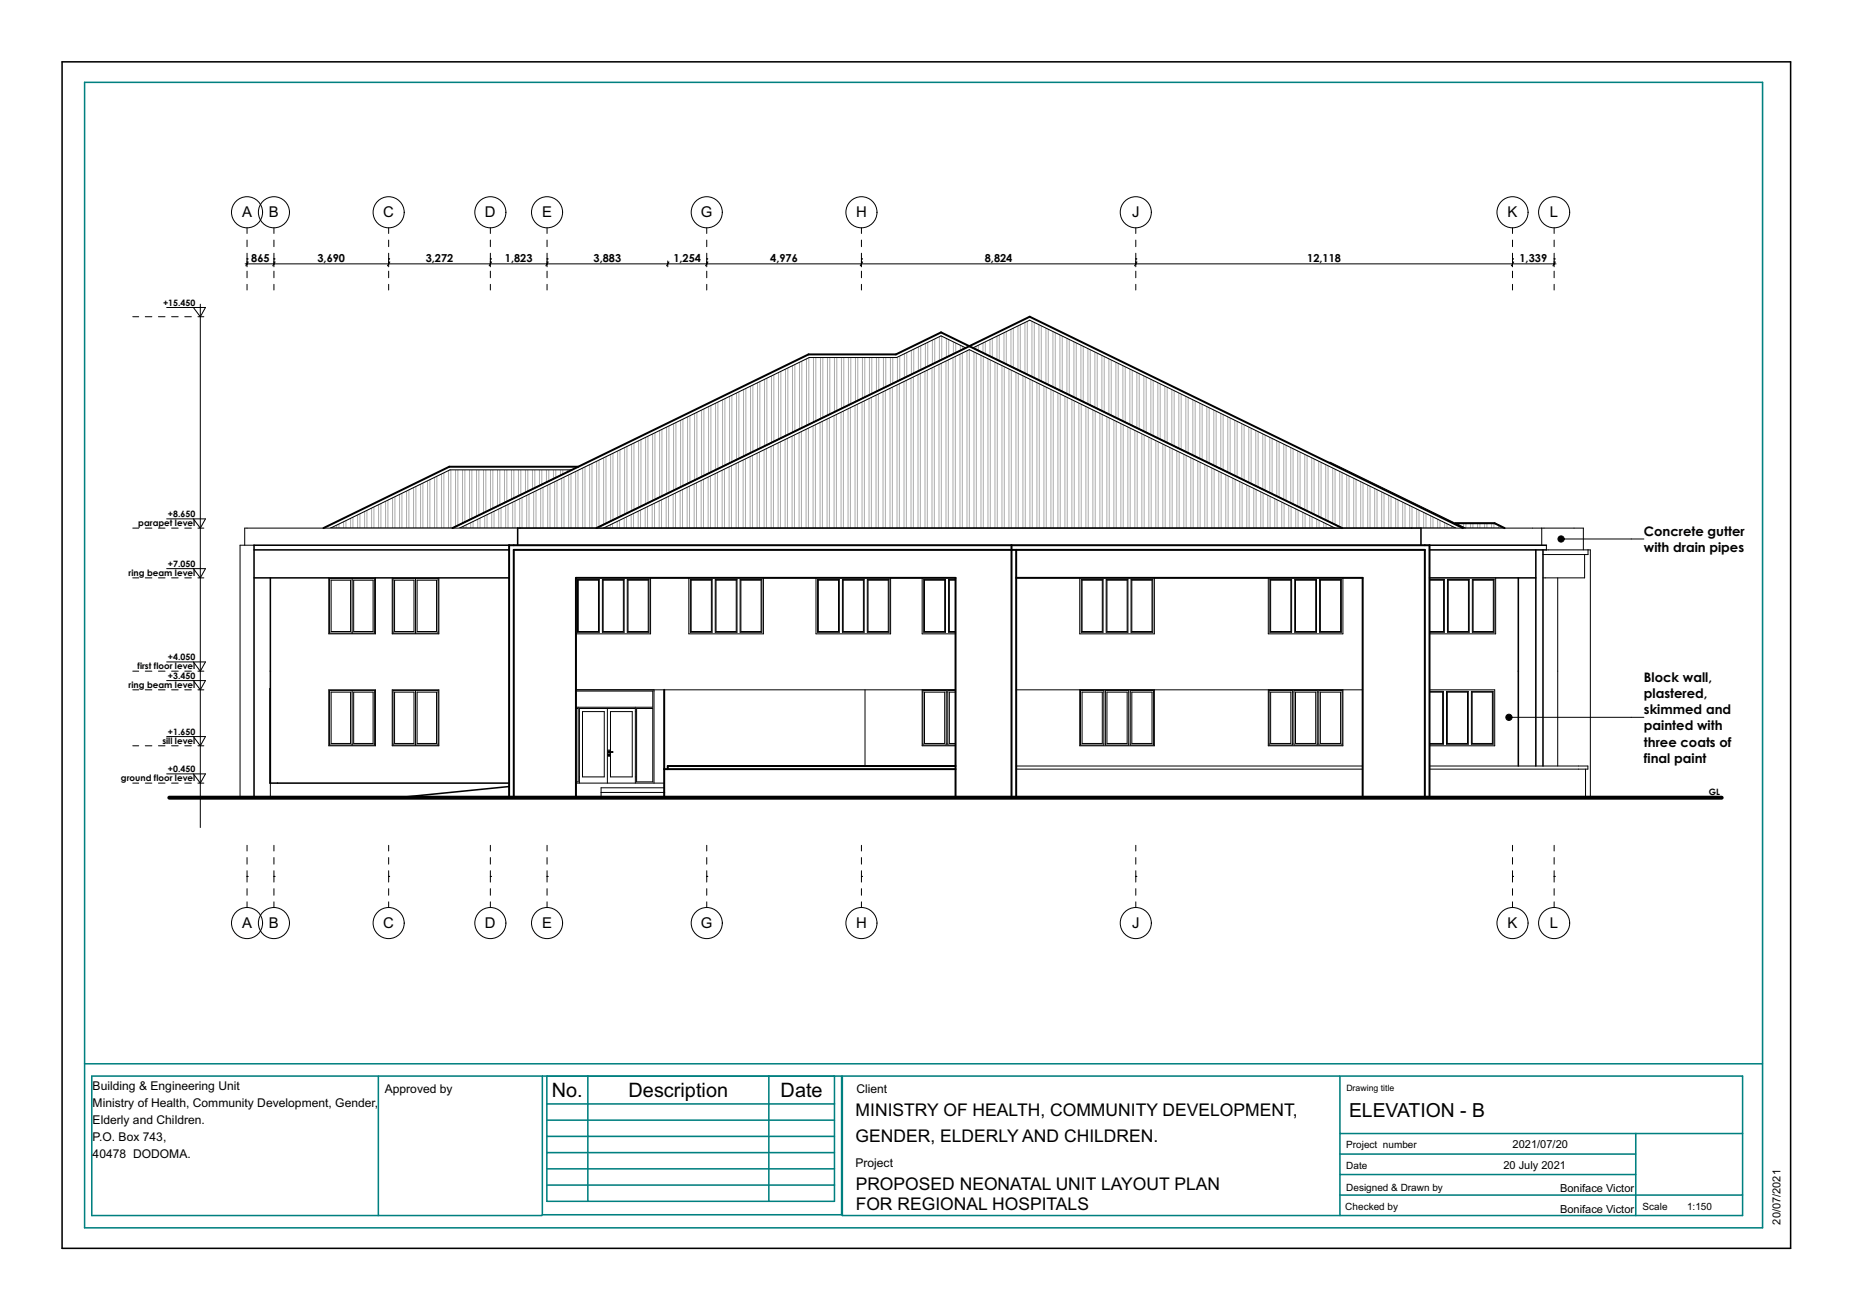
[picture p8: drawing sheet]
<svg xmlns="http://www.w3.org/2000/svg" width="420mm" height="297mm" viewBox="0 0 420 297" stroke-linecap="round" stroke-linejoin="round" font-family="sans-serif">
<defs><g id="words">
<g font-size="4.5">
<text x="125.2" y="248.7">No.</text>
<text x="142.5" y="248.7">Description</text>
<text x="177" y="248.7">Date</text>
</g>
<text font-size="4.4" x="305.9" y="253.2">ELEVATION - B</text>
<g font-size="4">
<text x="194" y="253.1">MINISTRY OF HEALTH, COMMUNITY DEVELOPMENT,</text>
<text x="194" y="258.9">GENDER, ELDERLY AND CHILDREN.</text>
<text x="194.1" y="269.8">PROPOSED NEONATAL UNIT LAYOUT PLAN</text>
<text x="194.1" y="274.3">FOR REGIONAL HOSPITALS</text>
</g>
<g font-size="3.4">
<text x="54.9" y="49.2">A</text>
<text x="61" y="49.2">B</text>
<text x="86.9" y="49.2">C</text>
<text x="110" y="49.2">D</text>
<text x="122.9" y="49.2">E</text>
<text x="159" y="49.2">G</text>
<text x="194.1" y="49.2">H</text>
<text x="256.7" y="49.2">J</text>
<text x="341.9" y="49.2">K</text>
<text x="351.5" y="49.2">L</text>
<text x="54.9" y="210.4">A</text>
<text x="61" y="210.4">B</text>
<text x="86.9" y="210.4">C</text>
<text x="110" y="210.4">D</text>
<text x="122.9" y="210.4">E</text>
<text x="159" y="210.4">G</text>
<text x="194.1" y="210.4">H</text>
<text x="256.7" y="210.4">J</text>
<text x="341.9" y="210.4">K</text>
<text x="351.5" y="210.4">L</text>
</g>
<g font-size="3">
<text x="372.8" y="121.5">Concrete gutter</text>
<text x="372.8" y="125.2">with drain pipes</text>
<text x="372.8" y="154.6">Block wall,</text>
<text x="372.8" y="158.3">plastered,</text>
<text x="372.8" y="161.9">skimmed and</text>
<text x="372.8" y="165.6">painted with</text>
<text x="372.8" y="169.3">three coats of</text>
<text x="372.8" y="173">final paint</text>
</g>
<g font-size="2.7">
<text x="21" y="247.2">Building &amp; Engineering Unit</text>
<text x="21" y="251">Ministry of Health, Community Development, Gender,</text>
<text x="87.3" y="247.9">Approved by</text>
<text x="194.2" y="247.8">Client</text>
<text x="21" y="254.8">Elderly and Children.</text>
<text x="21" y="258.6">P.O. Box 743,</text>
<text x="21" y="262.4">40478 DODOMA.</text>
<text x="194" y="264.6">Project</text>
</g>
<g font-size="2.5">
<text x="57" y="59.5">865</text>
<text x="72" y="59.5">3,690</text>
<text x="96.5" y="59.5">3,272</text>
<text x="114.5" y="59.5">1,823</text>
<text x="134.6" y="59.5">3,883</text>
<text x="152.7" y="59.5">1,254</text>
<text x="174.7" y="59.5">4,976</text>
<text x="223.3" y="59.5">8,824</text>
<text x="296.5" y="59.5">12,118</text>
<text x="344.6" y="59.5">1,339</text>
<text x="343" y="260.2">2021/07/20</text>
<text x="340.9" y="265.1">20 July 2021</text>
<text x="353.8" y="270.3">Boniface Victor</text>
<text x="353.8" y="275">Boniface Victor</text>
<text x="403.8" y="277.6" transform="rotate(-90 403.8 277.6)">20/07/2021</text>
</g>
<g font-size="2.3">
<text x="305.3" y="260.3">Project number</text>
<text x="305.3" y="270">Designed &amp; Drawn by</text>
<text x="305.3" y="265.1">Date</text>
<text x="305.1" y="274.3">Checked by</text>
<text x="372.5" y="274.3">Scale</text>
<text x="382.6" y="274.3">1:150</text>
</g>
<g font-size="2">
<text x="37" y="69.3">+15.450</text>
<text x="31.4" y="119.3">parapet level</text>
<text x="38.1" y="117.2">+8.650</text>
<text x="29.2" y="130.5">ring beam level</text>
<text x="38.1" y="128.5">+7.050</text>
<text x="38.1" y="149.7">+4.050</text>
<text x="29.2" y="155.9">ring beam level</text>
<text x="31.2" y="151.7">first floor level</text>
<text x="38.1" y="153.9">+3.450</text>
<text x="38.1" y="166.6">+1.650</text>
<text x="36.8" y="168.6">sill level</text>
<text x="27.4" y="177.1">ground floor level</text>
<text x="38.1" y="175">+0.450</text>
<text x="387.5" y="180.3">GL</text>
<text x="305.3" y="247.4">Drawing title</text>
</g>
<text font-size="1.4" fill="#fff" x="13.8" y="283.3">GSPublisherVersion 0.16.100.100</text>
</g></defs>
<!-- layer: 2D Drafting - General -->
<g fill="none" stroke="#aaa" stroke-width=".23">
<path d="M330.3 118.6v.2M330.9 118.6v.4M331.9 118.6v1M332.4 118.6v1.1M333.5 118.6v1.1M334 118.6v1.1M335.1 118.6v1.1M335.6 118.6v1.1M336.7 118.6v1.1M337.2 118.6v1.1M338.3 118.6v1.1M338.8 118.6v1.1"/>
<path d="M339.8 119.1v.6M340.4 119.3v.4"/>
</g>
<path d="M330 118.6h8.9l2.3 1.1h-8.9z" fill="none" stroke="#000" stroke-width=".23"/>
<!-- layer: Shell - Roof -->
<path d="M301.2 104.8h.5l30.6 14.9h-.5z" fill-rule="evenodd" fill="#fff"/>
<!-- layer: 2D Drafting - General -->
<path d="M104.2 119.7l79.3-38.6h19.8l10.1-5 5.6 2.8-83.7 40.8z" fill-rule="evenodd" fill="#fff"/>
<g fill="none" stroke="#aaa" stroke-width=".23">
<path d="M205.6 79.9v5.5M206.7 79.4v5.5M207.2 79.2v5.4M208.3 78.7v5.4M208.8 78.4v5.5M209.9 77.9v5.4M210.4 77.6v5.5M211.5 77.1v5.5M212 76.8v5.5M213 76.3v5.5M213.6 76.2v5.3M214.6 76.7v4.3"/>
<path d="M215.2 77v3.8M216.2 77.5v2.7M216.7 77.8v2.2M217.8 78.3v1.2M218.3 78.5v.7M144.8 99.9v15.2M145.4 99.7v15.1M146.4 99.2v15.1M146.9 98.9v15.1M148 98.4v15.1M148.5 98.1v15.2M149.6 97.6v15.1"/>
<path d="M150.1 97.4v15.1M151.2 96.8v15.2M151.7 96.6v15.1M152.8 96.1v15.1M153.3 95.8v15.1M154.3 95.3v15.1M154.9 95v15.2M155.9 94.5v15.2M156.5 94.3v15.1M157.5 93.7v15.2M158 93.5v15.1M159.1 93v15.1"/>
<path d="M159.6 92.7v15.1M160.7 92.2v15.1M161.2 91.9v15.2M162.3 91.4v15.2M162.8 91.2v15.1M163.9 90.6v15.2M164.4 90.4v15.1M165.4 89.9v15.1M166 89.6v15.2M167 89.1v15.1M167.6 88.8v15.2M168.6 88.3v15.2"/>
<path d="M169.1 88.1v15.1M170.2 87.6v15.1M170.7 87.3v15.1M171.8 86.8v15.1M172.3 86.5v15.2M173.4 86v15.1M173.9 85.7v15.2M175 85.2v15.2M175.5 85v15.1M176.6 84.5v15.1M177.1 84.2v15.1M178.1 83.7v15.1"/>
<path d="M178.7 83.4v15.2M179.7 82.9v15.1M180.3 82.7v15.1M181.3 82.1v15.2M181.8 81.9v15.1M182.9 81.4v15.1M183.4 81.1v15.1M184.5 81.1v14.6M185 81.1v14.4M186.1 81.1v13.8M186.6 81.1v13.6M187.7 81.1v13.1"/>
<path d="M188.2 81.1v12.8M189.2 81.1v12.3M189.8 81.1v12M190.8 81.1v11.5M191.4 81.1v11.3M192.4 81.1v10.8M192.9 81.1v10.5M194 81.1v10M194.5 81.1v9.7M195.6 81.1v9.2M196.1 81.1v8.9M197.2 81.1v8.4"/>
<path d="M197.7 81.1v8.2M198.8 81.1v7.7M199.3 81.1v7.4M200.3 81.1v6.9M200.9 81.1v6.6M201.9 81.1v6.1M202.5 81.1v5.9M203.5 81v5.4M204 80.7v5.5M205.1 80.2v5.5M105.2 119.3v.4M105.7 119v.7"/>
<path d="M106.8 118.5v1.2M107.3 118.2v1.5M108.3 117.7v2M108.9 117.5v2.2M109.9 117v2.7M110.5 116.7v3M111.5 116.2v3.5M112 115.9v3.8M113.1 115.4v4.3M113.6 115.1v4.6M114.7 114.6v5.1M115.2 114.4v5.3"/>
<path d="M116.3 113.9v5.8M116.8 113.6v6.1M117.9 113.1v6.6M118.4 112.8v6.9M119.4 112.3v7.4M120 112.1v7.6M121 111.5v8.2M121.6 111.3v8.4M122.6 110.8v8.9M123.1 110.5v9.2M124.2 110v9.7M124.7 109.7v10"/>
<path d="M125.8 109.2v10.5M126.3 109v10.7M127.4 108.4v11.3M127.9 108.2v11.5M129 107.7v12M129.5 107.4v12.3M130.5 106.9v12.8M131.1 106.6v13.1M132.1 106.1v13.6M132.7 105.9v13.8M133.7 105.3v14.4M134.2 105.1v14.6"/>
<path d="M135.3 104.6v15.1M135.8 104.3v15.2M136.9 103.8v15.1M137.4 103.5v15.2M138.5 103v15.2M139 102.8v15.1M140.1 102.3v15.1M140.6 102v15.1M141.7 101.5v15.1M142.2 101.2v15.2M143.2 100.7v15.1M143.8 100.4v15.2"/>
</g>
<path d="M104.2 119.7l79.3-38.6h19.8l10.1-5 5.6 2.8-83.7 40.8z" fill="none" stroke="#000" stroke-width=".23"/>
<path d="M220.6 78.9l12.9-6.3 96.7 47.1h-25.8z" fill-rule="evenodd" fill="#fff"/>
<g fill="none" stroke="#aaa" stroke-width=".23">
<path d="M221.3 78.5v.7M221.9 78.3v1.2M222.9 77.8v2.2M223.4 77.5v2.8M224.5 77v3.8M225 76.7v4.3M226.1 76.2v5.3M226.6 76v5.8M227.7 75.4v6.9M228.2 75.2v7.4M229.3 74.7v8.4M229.8 74.4v9"/>
<path d="M230.9 73.9v10M231.4 73.6v10.5M232.4 73.1v11.5M233 72.9v12M234 72.8v12.6M234.6 73.1v12.6M235.6 73.6v12.6M236.1 73.9v12.5M237.2 74.4v12.6M237.7 74.6v12.6M238.8 75.2v12.5M239.3 75.4v12.6"/>
<path d="M240.4 75.9v12.6M240.9 76.2v12.6M242 76.7v12.6M242.5 77v12.5M243.5 77.5v12.6M244.1 77.7v12.6M245.1 78.3v12.5M245.7 78.5v12.6M246.7 79v12.6M247.2 79.3v12.6M248.3 79.8v12.6M248.8 80.1v12.5"/>
<path d="M249.9 80.6v12.6M250.4 80.8v12.6M251.5 81.4v12.5M252 81.6v12.6M253.1 82.1v12.6M253.6 82.4v12.6M254.6 82.9v12.6M255.2 83.2v12.5M256.2 83.7v12.5M256.8 83.9v12.6M257.8 84.4v12.6M258.3 84.7v12.6"/>
<path d="M259.4 85.2v12.6M259.9 85.5v12.6M261 86v12.6M261.5 86.3v12.5M262.6 86.8v12.5M263.1 87v12.6M264.2 87.5v12.6M264.7 87.8v12.6M265.8 88.3v12.6M266.3 88.6v12.5M267.3 89.1v12.6M267.9 89.3v12.6"/>
<path d="M268.9 89.9v12.5M269.5 90.1v12.6M270.5 90.6v12.6M271 90.9v12.6M272.1 91.4v12.6M272.6 91.7v12.5M273.7 92.2v12.6M274.2 92.4v12.6M275.3 93v12.5M275.8 93.2v12.6M276.9 93.7v12.6M277.4 94v12.6"/>
<path d="M278.4 94.5v12.6M279 94.8v12.5M280 95.3v12.6M280.6 95.5v12.6M281.6 96.1v12.5M282.1 96.3v12.6M283.2 96.8v12.6M283.7 97.1v12.6M284.8 97.6v12.6M285.3 97.9v12.5M286.4 98.4v12.5M286.9 98.6v12.6"/>
<path d="M288 99.1v12.6M288.5 99.4v12.6M289.5 99.9v12.6M290.1 100.2v12.6M291.1 100.7v12.6M291.7 101v12.5M292.7 101.5v12.5M293.2 101.7v12.6M294.3 102.2v12.6M294.8 102.5v12.6M295.9 103v12.6M296.4 103.3v12.5"/>
<path d="M297.5 103.8v12.6M298 104v12.6M299.1 104.6v12.5M299.6 104.8v12.6M300.7 105.3v12.6M301.2 105.6v12.6M302.2 106.1v12.6M302.8 106.4v12.5M303.8 106.9v12.6M304.4 107.1v12.6M305.4 107.7v12M305.9 107.9v11.8"/>
<path d="M307 108.4v11.3M307.5 108.7v11M308.6 109.2v10.5M309.1 109.5v10.2M310.2 110v9.7M310.7 110.2v9.5M311.8 110.8v8.9M312.3 111v8.7M313.3 111.5v8.2M313.9 111.8v7.9M314.9 112.3v7.4M315.5 112.6v7.1"/>
<path d="M316.5 113.1v6.6M317 113.3v6.4M318.1 113.8v5.9M318.6 114.1v5.6M319.7 114.6v5.1M320.2 114.9v4.8M321.3 115.4v4.3M321.8 115.7v4M322.9 116.2v3.5M323.4 116.4v3.3M324.4 116.9v2.8M325 117.2v2.5"/>
<path d="M326 117.7v2M326.6 118v1.7M327.6 118.5v1.2M328.1 118.7v1M329.2 119.3v.4M329.7 119.5v.2"/>
</g>
<path d="M220.6 78.9l12.9-6.3 96.7 47.1h-25.8z" fill="none" stroke="#000" stroke-width=".23"/>
<path d="M136.9 119.7l82.9-40.4 83 40.4z" fill="#fff"/>
<g fill="none" stroke="#aaa" stroke-width=".23">
<path d="M219.3 79.5v40.2M219.8 79.3v40.4M220.9 79.8v39.9M178 99.6v20.1M178.6 99.4v20.3M179.6 98.9v20.8M180.2 98.6v21.1M181.2 98.1v21.6M181.7 97.8v21.9M182.8 97.3v22.4M183.3 97.1v22.6M184.4 96.6v23.1"/>
<path d="M184.9 96.3v23.4M186 95.8v23.9M186.5 95.5v24.2M187.6 95v24.7M188.1 94.7v25M189.2 94.2v25.5M189.7 94v25.7M190.7 93.5v26.2M191.3 93.2v26.5M192.3 92.7v27M192.9 92.4v27.3M193.9 91.9v27.8"/>
<path d="M194.4 91.7v28M195.5 91.1v28.6M196 90.9v28.8M197.1 90.4v29.3M197.6 90.1v29.6M198.7 89.6v30.1M199.2 89.3v30.4M200.3 88.8v30.9M200.8 88.6v31.1M201.8 88v31.7M202.4 87.8v31.9M203.4 87.3v32.4"/>
<path d="M204 87v32.7M205 86.5v33.2M205.5 86.2v33.5M206.6 85.7v34M207.1 85.5v34.2M208.2 84.9v34.8M208.7 84.7v35M209.8 84.2v35.5M210.3 83.9v35.8M211.4 83.4v36.3M211.9 83.1v36.6M212.9 82.6v37.1"/>
<path d="M213.5 82.4v37.3M214.5 81.9v37.8M215.1 81.6v38.1M216.1 81.1v38.6M216.6 80.8v38.9M217.7 80.3v39.4M218.2 80v39.7M221.4 80v39.7M222.5 80.6v39.1M223 80.8v38.9M224.1 81.3v38.4M224.6 81.6v38.1"/>
<path d="M225.6 82.1v37.6M226.2 82.4v37.3M227.2 82.9v36.8M227.8 83.1v36.6M228.8 83.7v36M229.3 83.9v35.8M230.4 84.4v35.3M230.9 84.7v35M232 85.2v34.5M232.5 85.5v34.2M233.6 86v33.7M234.1 86.2v33.5"/>
<path d="M235.2 86.8v32.9M235.7 87v32.7M236.7 87.5v32.2M237.3 87.8v31.9M238.3 88.3v31.4M238.9 88.6v31.1M239.9 89.1v30.6M240.4 89.3v30.4M241.5 89.8v29.9M242 90.1v29.6M243.1 90.6v29.1M243.6 90.9v28.8"/>
<path d="M244.7 91.4v28.3M245.2 91.7v28M246.3 92.2v27.5M246.8 92.4v27.3M247.8 92.9v26.8M248.4 93.2v26.5M249.4 93.7v26M250 94v25.7M251 94.5v25.2M251.5 94.7v25M252.6 95.3v24.4M253.1 95.5v24.2"/>
<path d="M254.2 96v23.7M254.7 96.3v23.4M255.8 96.8v22.9M256.3 97.1v22.6M257.4 97.6v22.1M257.9 97.8v21.9M259 98.4v21.3M259.5 98.6v21.1M260.5 99.1v20.6M261.1 99.4v20.3M262.1 99.9v19.8M137.3 119.5v.2"/>
<path d="M138.4 119v.7M138.9 118.7v1M140 118.2v1.5M140.5 118v1.7M141.6 117.4v2.3M142.1 117.2v2.5M143.1 116.7v3M143.7 116.4v3.3M144.7 115.9v3.8M145.3 115.6v4.1M146.3 115.1v4.6M146.8 114.9v4.8"/>
<path d="M147.9 114.3v5.4M148.4 114.1v5.6M149.5 113.6v6.1M150 113.3v6.4M151.1 112.8v6.9M151.6 112.5v7.2M152.7 112v7.7M153.2 111.8v7.9M154.3 111.3v8.4M154.8 111v8.7M155.8 110.5v9.2M156.4 110.2v9.5"/>
<path d="M157.4 109.7v10M158 109.4v10.3M159 108.9v10.8M159.5 108.7v11M160.6 108.2v11.5M161.1 107.9v11.8M162.2 107.4v12.3M162.7 107.1v12.6M163.8 106.6v13.1M164.3 106.4v13.3M165.4 105.8v13.9M165.9 105.6v14.1"/>
<path d="M166.9 105.1v14.6M167.5 104.8v14.9M168.5 104.3v15.4M169.1 104v15.7M170.1 103.5v16.2M170.6 103.3v16.4M171.7 102.7v17M172.2 102.5v17.2M173.3 102v17.7M173.8 101.7v18M174.9 101.2v18.5M175.4 100.9v18.8"/>
<path d="M176.5 100.4v19.3M177 100.2v19.5M262.7 100.2v19.5M263.7 100.7v19M264.2 100.9v18.8M265.3 101.5v18.2M265.8 101.7v18M266.9 102.2v17.5M267.4 102.5v17.2M268.5 103v16.7M269 103.3v16.4M270.1 103.8v15.9"/>
<path d="M270.6 104v15.7M271.6 104.5v15.2M272.2 104.8v14.9M273.2 105.3v14.4M273.8 105.6v14.1M274.8 106.1v13.6M275.3 106.4v13.3M276.4 106.9v12.8M276.9 107.1v12.6M278 107.6v12.1M278.5 107.9v11.8M279.6 108.4v11.3"/>
<path d="M280.1 108.7v11M281.2 109.2v10.5M281.7 109.4v10.3M282.7 110v9.7M283.3 110.2v9.5M284.3 110.7v9M284.9 111v8.7M285.9 111.5v8.2M286.4 111.8v7.9M287.5 112.3v7.4M288 112.5v7.2M289.1 113.1v6.6"/>
<path d="M289.6 113.3v6.4M290.7 113.8v5.9M291.2 114.1v5.6M292.3 114.6v5.1M292.8 114.9v4.8M293.9 115.4v4.3M294.4 115.6v4.1M295.4 116.2v3.5M296 116.4v3.3M297 116.9v2.8M297.6 117.2v2.5M298.6 117.7v2"/>
<path d="M299.1 118v1.7M300.2 118.5v1.2M300.7 118.7v1M301.8 119.2v.5M302.3 119.5v.2"/>
</g>
<path d="M136.9 119.7l82.9-40.4 83 40.4z" fill="none" stroke="#000" stroke-width=".23"/>
<path d="M75 119.7l27-13.2h27.7l-27.1 13.2z" fill-rule="evenodd" fill="#fff"/>
<g fill="none" stroke="#aaa" stroke-width=".23">
<path d="M75.3 119.6v.1M76.3 119.1v.6M76.9 118.8v.9M77.9 118.3v1.4M78.5 118v1.7M79.5 117.5v2.2M80 117.3v2.4M81.1 116.7v3M81.6 116.5v3.2M82.7 116v3.7M83.2 115.7v4M84.3 115.2v4.5"/>
<path d="M84.8 114.9v4.8M85.9 114.4v5.3M86.4 114.2v5.5M87.4 113.6v6.1M88 113.4v6.3M89 112.9v6.8M89.6 112.6v7.1M90.6 112.1v7.6M91.1 111.8v7.9M92.2 111.3v8.4M92.7 111.1v8.6M93.8 110.6v9.1"/>
<path d="M94.3 110.3v9.4M95.4 109.8v9.9M95.9 109.5v10.2M97 109v10.7M97.5 108.7v11M98.5 108.2v11.5M99.1 108v11.7M100.1 107.5v12.2M100.7 107.2v12.5M101.7 106.7v13M102.2 106.5v13.2M103.3 106.5v12.9"/>
<path d="M103.8 106.5v12.6M104.9 106.5v12.1M105.4 106.5v11.9M106.5 106.5v11.3M107 106.5v11.1M108.1 106.5v10.6M108.6 106.5v10.3M109.7 106.5v9.8M110.2 106.5v9.5M111.2 106.5v9M111.8 106.5v8.8M112.8 106.5v8.3"/>
<path d="M113.4 106.5v8M114.4 106.5v7.5M114.9 106.5v7.2M116 106.5v6.7M116.5 106.5v6.4M117.6 106.5v5.9M118.1 106.5v5.7M119.2 106.5v5.2M119.7 106.5v4.9M120.8 106.5v4.4M121.3 106.5v4.1M122.3 106.5v3.6"/>
<path d="M122.9 106.5v3.4M123.9 106.5v2.8M124.5 106.5v2.6M125.5 106.5v2.1M126 106.5v1.8M127.1 106.5v1.3M127.6 106.5v1M128.7 106.5v.5M129.2 106.5v.3"/>
</g>
<path d="M75 119.7l27-13.2h27.7l-27.1 13.2z" fill="none" stroke="#000" stroke-width=".23"/>
<!-- layer: Structural - Bearing -->
<g fill="#fff">
<path d="M91.5 180.7l24-2.4v2.4z"/>
<path d="M357 119.7h2.1v5h-2.1z" fill-rule="evenodd"/>
<path d="M61.3 152.2h1.6v25.3h-1.6z" fill-rule="evenodd"/>
<path d="M342.2 152.2h1.6v21.5h-1.6z" fill-rule="evenodd"/>
<path d="M343.8 152.2h.5v21.5h-.5z" fill-rule="evenodd"/>
<path d="M351.6 152.2h1.7v21.5h-1.7z" fill-rule="evenodd"/>
<path d="M209.1 156.7h.2v12h-.2z" fill-rule="evenodd"/>
<path d="M214.6 156.7h.3v12h-.3z" fill-rule="evenodd"/>
<path d="M209.1 168.7h.2v.2h5.3v-.2h.3v.2h1.8v.2h-7.6z" fill-rule="evenodd"/>
<path d="M209.1 156.4h7.6v.2h-1.8v.1h-.3v-.1h-5.3v.1h-.2z" fill-rule="evenodd"/>
<path d="M209.3 156.9h.4v11.7h-.4z" fill-rule="evenodd"/>
<path d="M214.2 156.9h.4v11.7h-.4z" fill-rule="evenodd"/>
<path d="M209.3 168.6h5.3v.3h-5.3z" fill-rule="evenodd"/>
<path d="M209.3 156.6h5.3v.3h-5.3z" fill-rule="evenodd"/>
<path d="M209.7 156.9h4.5v11.7h-4.5z" fill-rule="evenodd"/>
<path d="M214.9 156.9h.4v11.7h-.4z" fill-rule="evenodd"/>
<path d="M214.9 168.6h1.8v.3h-1.8z" fill-rule="evenodd"/>
<path d="M214.9 156.6h1.8v.3h-1.8z" fill-rule="evenodd"/>
<path d="M215.3 156.9h1.4v11.7h-1.4z" fill-rule="evenodd"/>
<path d="M287.6 156.7h.2v12h-.2z" fill-rule="evenodd"/>
<path d="M304.4 156.7h.1v12h-.1z" fill-rule="evenodd"/>
<path d="M298.7 156.7h.4v12h-.4z" fill-rule="evenodd"/>
<path d="M293.1 156.7h.3v12h-.3z" fill-rule="evenodd"/>
<path d="M287.6 168.7h.2v.2h5.3v-.2h.3v.2h5.3v-.2h.4v.2h5.3v-.2h.1v.4h-16.9z" fill-rule="evenodd"/>
<path d="M287.6 156.4h16.9v.3h-.1v-.1h-5.3v.1h-.4v-.1h-5.3v.1h-.3v-.1h-5.3v.1h-.2z" fill-rule="evenodd"/>
<path d="M287.8 156.9h.4v11.7h-.4z" fill-rule="evenodd"/>
<path d="M292.7 156.9h.4v11.7h-.4z" fill-rule="evenodd"/>
<path d="M287.8 168.6h5.3v.3h-5.3z" fill-rule="evenodd"/>
<path d="M287.8 156.6h5.3v.3h-5.3z" fill-rule="evenodd"/>
<path d="M288.2 156.9h4.5v11.7h-4.5z" fill-rule="evenodd"/>
<path d="M293.4 156.9h.4v11.7h-.4z" fill-rule="evenodd"/>
<path d="M298.4 156.9h.3v11.7h-.3z" fill-rule="evenodd"/>
<path d="M293.4 168.6h5.3v.3h-5.3z" fill-rule="evenodd"/>
<path d="M293.4 156.6h5.3v.3h-5.3z" fill-rule="evenodd"/>
<path d="M293.8 156.9h4.6v11.7h-4.6z" fill-rule="evenodd"/>
<path d="M299.1 156.9h.3v11.7h-.3z" fill-rule="evenodd"/>
<path d="M304 156.9h.4v11.7h-.4z" fill-rule="evenodd"/>
<path d="M299.1 168.6h5.3v.3h-5.3z" fill-rule="evenodd"/>
<path d="M299.1 156.6h5.3v.3h-5.3z" fill-rule="evenodd"/>
<path d="M299.4 156.9h4.6v11.7h-4.6z" fill-rule="evenodd"/>
<path d="M261.6 156.7h.2v12h-.2z" fill-rule="evenodd"/>
<path d="M244.9 156.7h.1v12h-.1z" fill-rule="evenodd"/>
<path d="M250.3 156.7h.4v12h-.4z" fill-rule="evenodd"/>
<path d="M256 156.7h.3v12h-.3z" fill-rule="evenodd"/>
<path d="M244.9 168.7h.1v.2h5.3v-.2h.4v.2h5.3v-.2h.3v.2h5.3v-.2h.2v.4h-16.9z" fill-rule="evenodd"/>
<path d="M244.9 156.4h16.9v.3h-.2v-.1h-5.3v.1h-.3v-.1h-5.3v.1h-.4v-.1h-5.3v.1h-.1z" fill-rule="evenodd"/>
<path d="M261.3 156.9h.3v11.7h-.3z" fill-rule="evenodd"/>
<path d="M256.3 156.9h.4v11.7h-.4z" fill-rule="evenodd"/>
<path d="M256.3 168.6h5.3v.3h-5.3z" fill-rule="evenodd"/>
<path d="M256.3 156.6h5.3v.3h-5.3z" fill-rule="evenodd"/>
<path d="M256.7 156.9h4.6v11.7h-4.6z" fill-rule="evenodd"/>
<path d="M255.6 156.9h.4v11.7h-.4z" fill-rule="evenodd"/>
<path d="M250.7 156.9h.3v11.7h-.3z" fill-rule="evenodd"/>
<path d="M250.7 168.6h5.3v.3h-5.3z" fill-rule="evenodd"/>
<path d="M250.7 156.6h5.3v.3h-5.3z" fill-rule="evenodd"/>
<path d="M251 156.9h4.6v11.7h-4.6z" fill-rule="evenodd"/>
<path d="M250 156.9h.3v11.7h-.3z" fill-rule="evenodd"/>
<path d="M245 156.9h.4v11.7h-.4z" fill-rule="evenodd"/>
<path d="M245 168.6h5.3v.3h-5.3z" fill-rule="evenodd"/>
<path d="M245 156.6h5.3v.3h-5.3z" fill-rule="evenodd"/>
<path d="M245.4 156.9h4.6v11.7h-4.6z" fill-rule="evenodd"/>
<path d="M324.2 152.2h18v21.5h-18v-4.6h14.8v-12.7h-14.8z" fill-rule="evenodd"/>
<path d="M196.2 156.4h20.5h-7.6v12.7h7.6v4.6h-20.5z" fill-rule="evenodd"/>
<path d="M230.4 156.4h78.6v17.3h-78.6zM244.9 156.4v12.7h16.9v-12.7zM287.6 156.4v12.7h16.9v-12.7z" fill-rule="evenodd"/>
<path d="M99.3 156.7h.2v12h-.2z" fill-rule="evenodd"/>
<path d="M88.9 156.7h.2v12h-.2z" fill-rule="evenodd"/>
<path d="M88.9 168.7h.2v.2h10.2v-.2h.2v.4h-10.6z" fill-rule="evenodd"/>
<path d="M88.9 156.4h10.6v.3h-.2v-.1h-10.2v.1h-.2z" fill-rule="evenodd"/>
<path d="M99 156.9h.3v11.7h-.3z" fill-rule="evenodd"/>
<path d="M94.2 156.9h.4v11.7h-.4z" fill-rule="evenodd"/>
<path d="M94.2 168.6h5.1v.3h-5.1z" fill-rule="evenodd"/>
<path d="M94.2 156.6h5.1v.3h-5.1z" fill-rule="evenodd"/>
<path d="M94.6 156.9h4.4v11.7h-4.4z" fill-rule="evenodd"/>
<path d="M93.9 156.9h.3v11.7h-.3z" fill-rule="evenodd"/>
<path d="M89.1 156.9h.4v11.7h-.4z" fill-rule="evenodd"/>
<path d="M89.1 168.6h5.1v.3h-5.1z" fill-rule="evenodd"/>
<path d="M89.1 156.6h5.1v.3h-5.1z" fill-rule="evenodd"/>
<path d="M89.5 156.9h4.4v11.7h-4.4z" fill-rule="evenodd"/>
<path d="M62.9 152.2h52.6v25.3h-52.6zM74.6 156.4v12.7h10.5v-12.7zM88.9 156.4v12.7h10.6v-12.7z" fill-rule="evenodd"/>
<path d="M85 156.7h.1v12h-.1z" fill-rule="evenodd"/>
<path d="M74.6 156.7h.1v12h-.1z" fill-rule="evenodd"/>
<path d="M74.6 168.7h.1v.2h10.3v-.2h.1v.4h-10.5z" fill-rule="evenodd"/>
<path d="M74.6 156.4h10.5v.3h-.1v-.1h-10.3v.1h-.1z" fill-rule="evenodd"/>
<path d="M84.6 156.9h.4v11.7h-.4z" fill-rule="evenodd"/>
<path d="M79.9 156.9h.3v11.7h-.3z" fill-rule="evenodd"/>
<path d="M79.9 168.6h5.1v.3h-5.1z" fill-rule="evenodd"/>
<path d="M79.9 156.6h5.1v.3h-5.1z" fill-rule="evenodd"/>
<path d="M80.2 156.9h4.4v11.7h-4.4z" fill-rule="evenodd"/>
<path d="M79.5 156.9h.4v11.7h-.4z" fill-rule="evenodd"/>
<path d="M74.7 156.9h.4v11.7h-.4z" fill-rule="evenodd"/>
<path d="M74.7 168.6h5.2v.3h-5.2z" fill-rule="evenodd"/>
<path d="M74.7 156.6h5.2v.3h-5.2z" fill-rule="evenodd"/>
<path d="M75.1 156.9h4.4v11.7h-4.4z" fill-rule="evenodd"/>
<path d="M150.6 156.4h1.6v17.3h-.8v.7h-.8z" fill-rule="evenodd"/>
<path d="M194.5 156.4h1.7v17.3h-1.7z" fill-rule="evenodd"/>
<path d="M131.1 160.6h.3v16.9h-.3z" fill-rule="evenodd"/>
<path d="M130.6 177.3h.5v.2h-.5z" fill-rule="evenodd"/>
<path d="M148 156.7h.3v20.8h-.3z" fill-rule="evenodd"/>
<path d="M144.1 160.6h.3v16.9h-.3z" fill-rule="evenodd"/>
<path d="M144.4 177.3h3.6v.2h-3.6z" fill-rule="evenodd"/>
<path d="M130.6 156.4h17.7v.3h-17.7z" fill-rule="evenodd"/>
<path d="M130.6 160.3h17.4v.3h-17.4z" fill-rule="evenodd"/>
<path d="M137.9 170.1h.4v.3l-.3 .1 .3 .1v.8h-.4zM137.9 171.2a.16 .16 0 0 0 .3 0 .16 .16 0 0 0-.3 0z" fill-rule="evenodd"/>
<path d="M138 170.5l.3-.1v.2z" fill-rule="evenodd"/>
<path d="M138.3 170.4l.1 .2z" fill-rule="evenodd"/>
<path d="M138.4 170.4l.2 .2z" fill-rule="evenodd"/>
<path d="M138.6 170.4l.1 .2z" fill-rule="evenodd"/>
<path d="M138.7 170.4l.2 .1z" fill-rule="evenodd"/>
<path d="M138.9 170.4l.1 .1z" fill-rule="evenodd"/>
<path d="M138 171.2a.14 .14 0 0 1 .2 0 .14 .14 0 0 1-.2 0zM138 171.1a.1 .1 0 0 0 .2 0 .1 .1 0 0 0-.2 0z" fill-rule="evenodd"/>
<path d="M143.4 161.3h.7v14.8h-.7z" fill-rule="evenodd"/>
<path d="M137.7 161.3h.7v9.1h-.1v-.3h-.4v1.3h.4v-.8h.1v5.5h-.7z" fill-rule="evenodd"/>
<path d="M137.7 176.1h6.4v1.4h-6.4z" fill-rule="evenodd"/>
<path d="M137.7 160.6h6.4v.7h-6.4z" fill-rule="evenodd"/>
<path d="M138.4 161.3h5v14.8h-5v-5.5l.6-.1-.6-.1z" fill-rule="evenodd"/>
<path d="M131.4 161.3h.7v14.8h-.7z" fill-rule="evenodd"/>
<path d="M137 161.3h.7v14.8h-.7z" fill-rule="evenodd"/>
<path d="M131.4 176.1h6.3v1.4h-6.3z" fill-rule="evenodd"/>
<path d="M131.4 160.6h6.3v.7h-6.3z" fill-rule="evenodd"/>
<path d="M132.1 161.3h4.9v14.8h-4.9z" fill-rule="evenodd"/>
<path d="M130.6 156.7h17.4v3.6h-17.4z" fill-rule="evenodd"/>
<path d="M130.6 160.6h.5v16.7h-.5z" fill-rule="evenodd"/>
<path d="M144.4 160.6h3.6v16.7h-3.6z" fill-rule="evenodd"/>
<path d="M130.6 156.4h20v21.1h-2.3v-21.1z" fill-rule="evenodd"/>
<path d="M152.2 156.4h42.3v17.3h-42.3z" fill-rule="evenodd"/>
<path d="M61.3 131h1.6v21.2h-1.6z" fill-rule="evenodd"/>
<path d="M130.6 143.7h16.9v-12.7h8.7v12.7h16.9v-12.7h12v12.7h16.9v-12.7h7.1v12.7h7.6v8.5h-86.1z" fill-rule="evenodd"/>
<path d="M230.4 131h14.5v12.7h16.9v-12.7h25.8v12.7h16.9v-12.7h4.5v21.2h-78.6z" fill-rule="evenodd"/>
<path d="M324.2 143.7h15v-12.7h4.6v21.2h-19.6z" fill-rule="evenodd"/>
<path d="M343.8 131h.5v21.2h-.5z" fill-rule="evenodd"/>
<path d="M344.3 131h4v42.7h-4z" fill-rule="evenodd"/>
<path d="M349.9 131h3.4v21.2h-1.7v21.5h-1.7z" fill-rule="evenodd"/>
<path d="M99.3 131.4h.2v12h-.2z" fill-rule="evenodd"/>
<path d="M88.9 131.4h.2v12h-.2z" fill-rule="evenodd"/>
<path d="M88.9 143.4h.2v.1h10.2v-.1h.2v.3h-10.6z" fill-rule="evenodd"/>
<path d="M88.9 131h10.6v.4h-.2v-.2h-10.2v.2h-.2z" fill-rule="evenodd"/>
<path d="M99 131.5h.3v11.7h-.3z" fill-rule="evenodd"/>
<path d="M94.2 131.5h.4v11.7h-.4z" fill-rule="evenodd"/>
<path d="M94.2 143.2h5.1v.3h-5.1z" fill-rule="evenodd"/>
<path d="M94.2 131.2h5.1v.3h-5.1z" fill-rule="evenodd"/>
<path d="M94.6 131.5h4.4v11.7h-4.4z" fill-rule="evenodd"/>
<path d="M93.9 131.5h.3v11.7h-.3z" fill-rule="evenodd"/>
<path d="M89.1 131.5h.4v11.7h-.4z" fill-rule="evenodd"/>
<path d="M89.1 143.2h5.1v.3h-5.1z" fill-rule="evenodd"/>
<path d="M89.1 131.2h5.1v.3h-5.1z" fill-rule="evenodd"/>
<path d="M89.5 131.5h4.4v11.7h-4.4z" fill-rule="evenodd"/>
<path d="M85 131.4h.1v12h-.1z" fill-rule="evenodd"/>
<path d="M74.6 131.4h.1v12h-.1z" fill-rule="evenodd"/>
<path d="M74.6 143.4h.1v.1h10.3v-.1h.1v.3h-10.5z" fill-rule="evenodd"/>
<path d="M74.6 131h10.5v.4h-.1v-.2h-10.3v.2h-.1z" fill-rule="evenodd"/>
<path d="M84.6 131.5h.4v11.7h-.4z" fill-rule="evenodd"/>
<path d="M79.9 131.5h.3v11.7h-.3z" fill-rule="evenodd"/>
<path d="M79.9 143.2h5.1v.3h-5.1z" fill-rule="evenodd"/>
<path d="M79.9 131.2h5.1v.3h-5.1z" fill-rule="evenodd"/>
<path d="M80.2 131.5h4.4v11.7h-4.4z" fill-rule="evenodd"/>
<path d="M79.5 131.5h.4v11.7h-.4z" fill-rule="evenodd"/>
<path d="M74.7 131.5h.4v11.7h-.4z" fill-rule="evenodd"/>
<path d="M74.7 143.2h5.2v.3h-5.2z" fill-rule="evenodd"/>
<path d="M74.7 131.2h5.2v.3h-5.2z" fill-rule="evenodd"/>
<path d="M75.1 131.5h4.4v11.7h-4.4z" fill-rule="evenodd"/>
<path d="M62.9 131h11.7v12.7h10.5v-12.7h3.8v12.7h10.6v-12.7h16v21.2h-52.6z" fill-rule="evenodd"/>
<path d="M57.6 124.7h57.9v6.3h-57.9z" fill-rule="evenodd"/>
<path d="M116.5 124.7h14.1v56h-14.1z" fill-rule="evenodd"/>
<path d="M324.2 124.7h24.1v6.3h-24.1z" fill-rule="evenodd"/>
<path d="M348.3 124.7h1.6v49h-1.6z" fill-rule="evenodd"/>
<path d="M350.4 125.7h9v5.3h-9z" fill-rule="evenodd"/>
<path d="M358.5 174.4h1.1v6.3h-1.1z" fill-rule="evenodd"/>
<path d="M324.2 174.4h34.3v6.3h-34.3z" fill-rule="evenodd"/>
<path d="M230.4 174.4h78.6v6.3h-78.6z" fill-rule="evenodd"/>
<path d="M309 124.7h14.1v56h-14.1z" fill-rule="evenodd"/>
<path d="M130.6 124.7h86.1v6.3h-86.1z" fill-rule="evenodd"/>
<path d="M216.7 124.7h12.7v56h-12.7z" fill-rule="evenodd"/>
<path d="M230.4 124.7h78.6v6.3h-78.6z" fill-rule="evenodd"/>
<path d="M136.3 178.6h14.3v1.1h-14.3z" fill-rule="evenodd"/>
<path d="M136.3 179.7h14.3v1h-14.3z" fill-rule="evenodd"/>
<path d="M54.4 123.6h3.2v57.1h-3.2z" fill-rule="evenodd"/>
<path d="M116.5 123.6h112.9v1.1h-112.9z" fill-rule="evenodd"/>
<path d="M115.5 123.6h1v57.1h-1z" fill-rule="evenodd"/>
<path d="M229.4 124.7h1v56h-1z" fill-rule="evenodd"/>
<path d="M304.2 131.4h.3v12h-.3z" fill-rule="evenodd"/>
<path d="M287.6 131.4h.4v12h-.4z" fill-rule="evenodd"/>
<path d="M292.9 131.4h.7v12h-.7z" fill-rule="evenodd"/>
<path d="M298.6 131.4h.7v12h-.7z" fill-rule="evenodd"/>
<path d="M287.6 143.4h16.9v.3h-16.9z" fill-rule="evenodd"/>
<path d="M287.6 131h16.9v.4h-16.9z" fill-rule="evenodd"/>
<path d="M304 131.5h.2v11.7h-.2z" fill-rule="evenodd"/>
<path d="M299.3 131.5h.1v11.7h-.1z" fill-rule="evenodd"/>
<path d="M299.3 143.2h4.9v.2h-4.9z" fill-rule="evenodd"/>
<path d="M299.3 131.4h4.9v.1h-4.9z" fill-rule="evenodd"/>
<path d="M299.4 131.5h4.6v11.7h-4.6z" fill-rule="evenodd"/>
<path d="M298.4 131.5h.2v11.7h-.2z" fill-rule="evenodd"/>
<path d="M293.6 131.5h.2v11.7h-.2z" fill-rule="evenodd"/>
<path d="M293.6 143.2h5v.2h-5z" fill-rule="evenodd"/>
<path d="M293.6 131.4h5v.1h-5z" fill-rule="evenodd"/>
<path d="M293.8 131.5h4.6v11.7h-4.6z" fill-rule="evenodd"/>
<path d="M292.7 131.5h.2v11.7h-.2z" fill-rule="evenodd"/>
<path d="M288 131.5h.2v11.7h-.2z" fill-rule="evenodd"/>
<path d="M288 143.2h4.9v.2h-4.9z" fill-rule="evenodd"/>
<path d="M288 131.4h4.9v.1h-4.9z" fill-rule="evenodd"/>
<path d="M288.2 131.5h4.5v11.7h-4.5z" fill-rule="evenodd"/>
<path d="M338.6 156.7h.4v12h-.4z" fill-rule="evenodd"/>
<path d="M333 156.7h.7v12h-.7z" fill-rule="evenodd"/>
<path d="M327.3 156.7h.7v12h-.7z" fill-rule="evenodd"/>
<path d="M324.2 168.7h14.8v.4h-14.8z" fill-rule="evenodd"/>
<path d="M324.2 156.4h14.8v.3h-14.8z" fill-rule="evenodd"/>
<path d="M327.2 156.9h.1v11.7h-.1z" fill-rule="evenodd"/>
<path d="M324.2 168.6h3.1v.1h-3.1z" fill-rule="evenodd"/>
<path d="M324.2 156.7h3.1v.2h-3.1z" fill-rule="evenodd"/>
<path d="M324.2 156.9h3v11.7h-3z" fill-rule="evenodd"/>
<path d="M328 156.9h.2v11.7h-.2z" fill-rule="evenodd"/>
<path d="M332.8 156.9h.2v11.7h-.2z" fill-rule="evenodd"/>
<path d="M328 168.6h5v.1h-5z" fill-rule="evenodd"/>
<path d="M328 156.7h5v.2h-5z" fill-rule="evenodd"/>
<path d="M328.2 156.9h4.6v11.7h-4.6z" fill-rule="evenodd"/>
<path d="M333.7 156.9h.2v11.7h-.2z" fill-rule="evenodd"/>
<path d="M338.4 156.9h.2v11.7h-.2z" fill-rule="evenodd"/>
<path d="M333.7 168.6h4.9v.1h-4.9z" fill-rule="evenodd"/>
<path d="M333.7 156.7h4.9v.2h-4.9z" fill-rule="evenodd"/>
<path d="M333.9 156.9h4.5v11.7h-4.5z" fill-rule="evenodd"/>
<path d="M261.4 131.4h.4v12h-.4z" fill-rule="evenodd"/>
<path d="M244.9 131.4h.3v12h-.3z" fill-rule="evenodd"/>
<path d="M250.2 131.4h.7v12h-.7z" fill-rule="evenodd"/>
<path d="M255.8 131.4h.7v12h-.7z" fill-rule="evenodd"/>
<path d="M244.9 143.4h16.9v.3h-16.9z" fill-rule="evenodd"/>
<path d="M244.9 131h16.9v.4h-16.9z" fill-rule="evenodd"/>
<path d="M261.3 131.5h.1v11.7h-.1z" fill-rule="evenodd"/>
<path d="M256.5 131.5h.2v11.7h-.2z" fill-rule="evenodd"/>
<path d="M256.5 143.2h4.9v.2h-4.9z" fill-rule="evenodd"/>
<path d="M256.5 131.4h4.9v.1h-4.9z" fill-rule="evenodd"/>
<path d="M256.7 131.5h4.6v11.7h-4.6z" fill-rule="evenodd"/>
<path d="M255.6 131.5h.2v11.7h-.2z" fill-rule="evenodd"/>
<path d="M250.9 131.5h.1v11.7h-.1z" fill-rule="evenodd"/>
<path d="M250.9 143.2h4.9v.2h-4.9z" fill-rule="evenodd"/>
<path d="M250.9 131.4h4.9v.1h-4.9z" fill-rule="evenodd"/>
<path d="M251 131.5h4.6v11.7h-4.6z" fill-rule="evenodd"/>
<path d="M250 131.5h.2v11.7h-.2z" fill-rule="evenodd"/>
<path d="M245.2 131.5h.2v11.7h-.2z" fill-rule="evenodd"/>
<path d="M245.2 143.2h5v.2h-5z" fill-rule="evenodd"/>
<path d="M245.2 131.4h5v.1h-5z" fill-rule="evenodd"/>
<path d="M245.4 131.5h4.6v11.7h-4.6z" fill-rule="evenodd"/>
<path d="M209.1 131.4h.4v12h-.4z" fill-rule="evenodd"/>
<path d="M214.4 131.4h.7v12h-.7z" fill-rule="evenodd"/>
<path d="M209.1 143.4h7.6v.3h-7.6z" fill-rule="evenodd"/>
<path d="M209.1 131h7.6v.4h-7.6z" fill-rule="evenodd"/>
<path d="M215.1 131.5h.2v11.7h-.2z" fill-rule="evenodd"/>
<path d="M215.1 143.2h1.6v.2h-1.6z" fill-rule="evenodd"/>
<path d="M215.1 131.4h1.6v.1h-1.6z" fill-rule="evenodd"/>
<path d="M215.3 131.5h1.4v11.7h-1.4z" fill-rule="evenodd"/>
<path d="M214.2 131.5h.2v11.7h-.2z" fill-rule="evenodd"/>
<path d="M209.5 131.5h.2v11.7h-.2z" fill-rule="evenodd"/>
<path d="M209.5 143.2h4.9v.2h-4.9z" fill-rule="evenodd"/>
<path d="M209.5 131.4h4.9v.1h-4.9z" fill-rule="evenodd"/>
<path d="M209.7 131.5h4.5v11.7h-4.5z" fill-rule="evenodd"/>
<path d="M201.6 131.4h.4v12h-.4z" fill-rule="evenodd"/>
<path d="M185.1 131.4h.3v12h-.3z" fill-rule="evenodd"/>
<path d="M190.3 131.4h.7v12h-.7z" fill-rule="evenodd"/>
<path d="M196 131.4h.7v12h-.7z" fill-rule="evenodd"/>
<path d="M185.1 143.4h16.9v.3h-16.9z" fill-rule="evenodd"/>
<path d="M185.1 131h16.9v.4h-16.9z" fill-rule="evenodd"/>
<path d="M201.4 131.5h.2v11.7h-.2z" fill-rule="evenodd"/>
<path d="M196.7 131.5h.2v11.7h-.2z" fill-rule="evenodd"/>
<path d="M196.7 143.2h4.9v.2h-4.9z" fill-rule="evenodd"/>
<path d="M196.7 131.4h4.9v.1h-4.9z" fill-rule="evenodd"/>
<path d="M196.9 131.5h4.5v11.7h-4.5z" fill-rule="evenodd"/>
<path d="M195.8 131.5h.2v11.7h-.2z" fill-rule="evenodd"/>
<path d="M191 131.5h.2v11.7h-.2z" fill-rule="evenodd"/>
<path d="M191 143.2h5v.2h-5z" fill-rule="evenodd"/>
<path d="M191 131.4h5v.1h-5z" fill-rule="evenodd"/>
<path d="M191.2 131.5h4.6v11.7h-4.6z" fill-rule="evenodd"/>
<path d="M190.2 131.5h.1v11.7h-.1z" fill-rule="evenodd"/>
<path d="M185.4 131.5h.2v11.7h-.2z" fill-rule="evenodd"/>
<path d="M185.4 143.2h4.9v.2h-4.9z" fill-rule="evenodd"/>
<path d="M185.4 131.4h4.9v.1h-4.9z" fill-rule="evenodd"/>
<path d="M185.6 131.5h4.6v11.7h-4.6z" fill-rule="evenodd"/>
<path d="M172.8 131.4h.3v12h-.3z" fill-rule="evenodd"/>
<path d="M156.2 131.4h.4v12h-.4z" fill-rule="evenodd"/>
<path d="M161.5 131.4h.7v12h-.7z" fill-rule="evenodd"/>
<path d="M167.1 131.4h.7v12h-.7z" fill-rule="evenodd"/>
<path d="M156.2 143.4h16.9v.3h-16.9z" fill-rule="evenodd"/>
<path d="M156.2 131h16.9v.4h-16.9z" fill-rule="evenodd"/>
<path d="M172.6 131.5h.2v11.7h-.2z" fill-rule="evenodd"/>
<path d="M167.8 131.5h.2v11.7h-.2z" fill-rule="evenodd"/>
<path d="M167.8 143.2h5v.2h-5z" fill-rule="evenodd"/>
<path d="M167.8 131.4h5v.1h-5z" fill-rule="evenodd"/>
<path d="M168 131.5h4.6v11.7h-4.6z" fill-rule="evenodd"/>
<path d="M167 131.5h.1v11.7h-.1z" fill-rule="evenodd"/>
<path d="M162.2 131.5h.2v11.7h-.2z" fill-rule="evenodd"/>
<path d="M162.2 143.2h4.9v.2h-4.9z" fill-rule="evenodd"/>
<path d="M162.2 131.4h4.9v.1h-4.9z" fill-rule="evenodd"/>
<path d="M162.4 131.5h4.6v11.7h-4.6z" fill-rule="evenodd"/>
<path d="M161.3 131.5h.2v11.7h-.2z" fill-rule="evenodd"/>
<path d="M156.6 131.5h.1v11.7h-.1z" fill-rule="evenodd"/>
<path d="M156.6 143.2h4.9v.2h-4.9z" fill-rule="evenodd"/>
<path d="M156.6 131.4h4.9v.1h-4.9z" fill-rule="evenodd"/>
<path d="M156.7 131.5h4.6v11.7h-4.6z" fill-rule="evenodd"/>
<path d="M147.2 131.4h.3v12h-.3z" fill-rule="evenodd"/>
<path d="M130.6 131.4h.4v12h-.4z" fill-rule="evenodd"/>
<path d="M135.9 131.4h.7v12h-.7z" fill-rule="evenodd"/>
<path d="M141.5 131.4h.7v12h-.7z" fill-rule="evenodd"/>
<path d="M130.6 143.4h16.9v.3h-16.9z" fill-rule="evenodd"/>
<path d="M130.6 131h16.9v.4h-16.9z" fill-rule="evenodd"/>
<path d="M147 131.5h.2v11.7h-.2z" fill-rule="evenodd"/>
<path d="M142.2 131.5h.2v11.7h-.2z" fill-rule="evenodd"/>
<path d="M142.2 143.2h5v.2h-5z" fill-rule="evenodd"/>
<path d="M142.2 131.4h5v.1h-5z" fill-rule="evenodd"/>
<path d="M142.4 131.5h4.6v11.7h-4.6z" fill-rule="evenodd"/>
<path d="M141.4 131.5h.1v11.7h-.1z" fill-rule="evenodd"/>
<path d="M136.6 131.5h.2v11.7h-.2z" fill-rule="evenodd"/>
<path d="M136.6 143.2h4.9v.2h-4.9z" fill-rule="evenodd"/>
<path d="M136.6 131.4h4.9v.1h-4.9z" fill-rule="evenodd"/>
<path d="M136.8 131.5h4.6v11.7h-4.6z" fill-rule="evenodd"/>
<path d="M135.7 131.5h.2v11.7h-.2z" fill-rule="evenodd"/>
<path d="M131 131.5h.1v11.7h-.1z" fill-rule="evenodd"/>
<path d="M131 143.2h4.9v.2h-4.9z" fill-rule="evenodd"/>
<path d="M131 131.4h4.9v.1h-4.9z" fill-rule="evenodd"/>
<path d="M131.1 131.5h4.6v11.7h-4.6z" fill-rule="evenodd"/>
<path d="M230.4 152.2h78.6v4.2h-78.6z" fill-rule="evenodd"/>
<path d="M130.6 152.2h86.1v4.2h-86.1z" fill-rule="evenodd"/>
<path d="M358 173.7h2.1v.7h-2.1z" fill-rule="evenodd"/>
<path d="M324.2 173.7h33.8v.7h-33.8z" fill-rule="evenodd"/>
<path d="M151.4 173.7h65.3v.7h-65.3z" fill-rule="evenodd"/>
<path d="M230.4 173.7h78.6v.7h-78.6z" fill-rule="evenodd"/>
<path d="M57.6 123.6h57.9v1.1h-57.9z" fill-rule="evenodd"/>
<path d="M229.4 123.6h93.7v1.1h-93.7z" fill-rule="evenodd"/>
<path d="M323.1 123.6h1.1v57.1h-1.1z" fill-rule="evenodd"/>
<path d="M324.2 123.6h26.5v1.1h-26.5z" fill-rule="evenodd"/>
<path d="M349.9 124.7h1.3v1h-1.3z" fill-rule="evenodd"/>
<path d="M351.2 124.7h8.9v1h-8.9z" fill-rule="evenodd"/>
<path d="M338.8 131.4h.4v12h-.4z" fill-rule="evenodd"/>
<path d="M333.2 131.4h.7v12h-.7z" fill-rule="evenodd"/>
<path d="M327.6 131.4h.7v12h-.7z" fill-rule="evenodd"/>
<path d="M324.2 143.4h15v.3h-15z" fill-rule="evenodd"/>
<path d="M324.2 131h15v.4h-15z" fill-rule="evenodd"/>
<path d="M327.4 131.5h.2v11.7h-.2z" fill-rule="evenodd"/>
<path d="M324.2 143.2h3.4v.2h-3.4z" fill-rule="evenodd"/>
<path d="M324.2 131.4h3.4v.1h-3.4z" fill-rule="evenodd"/>
<path d="M324.2 131.5h3.2v11.7h-3.2z" fill-rule="evenodd"/>
<path d="M328.3 131.5h.1v11.7h-.1z" fill-rule="evenodd"/>
<path d="M333 131.5h.2v11.7h-.2z" fill-rule="evenodd"/>
<path d="M328.3 143.2h4.9v.2h-4.9z" fill-rule="evenodd"/>
<path d="M328.3 131.4h4.9v.1h-4.9z" fill-rule="evenodd"/>
<path d="M328.4 131.5h4.6v11.7h-4.6z" fill-rule="evenodd"/>
<path d="M333.9 131.5h.2v11.7h-.2z" fill-rule="evenodd"/>
<path d="M338.7 131.5h.1v11.7h-.1z" fill-rule="evenodd"/>
<path d="M333.9 143.2h4.9v.2h-4.9z" fill-rule="evenodd"/>
<path d="M333.9 131.4h4.9v.1h-4.9z" fill-rule="evenodd"/>
<path d="M334.1 131.5h4.6v11.7h-4.6z" fill-rule="evenodd"/>
<path d="M350.1 119.7h6.9v5h-6.3v-1.1h-.6z" fill-rule="evenodd"/>
<path d="M349.6 119.7h.5v3.9h-.5z" fill-rule="evenodd"/>
<path d="M347.5 119.7h2.1v3.9h-2.1z" fill-rule="evenodd"/>
<path d="M322.2 119.7h25.3v3.9h-25.3z" fill-rule="evenodd"/>
<path d="M320.1 119.7h2.1v3.9h-2.1z" fill-rule="evenodd"/>
<path d="M117.9 119.7h202.2v3.9h-202.2z" fill-rule="evenodd"/>
<path d="M117.4 119.7h.5v3.9h-.5z" fill-rule="evenodd"/>
<path d="M56 119.7h61.4v3.9h-61.4z" fill-rule="evenodd"/>
<path d="M55.5 119.7h.5v3.9h-.5z" fill-rule="evenodd"/>
<circle cx="138.1" cy="170.5" r=".08"/>
<circle cx="138.1" cy="171.1" r=".05"/>
</g>
<g fill="none" stroke="#000" stroke-width=".23">
<path d="M117.4 119.7h-61.9v3.9M322.2 119.7h36.9v5M349.6 119.7v3.9M57.6 123.6h-3.2v57.1h3.2M74.6 131v12.7h10.5v-12.7M74.7 131.2h10.3v12.3h-10.3zM75.1 131.5h4.4v11.7h-4.4zM79.9 131.2v12.3M80.2 131.5h4.4v11.7h-4.4zM88.9 131v12.7h10.6v-12.7M89.1 131.2h10.2v12.3h-10.2zM89.5 131.5h4.4v11.7h-4.4z"/>
<path d="M94.2 131.2v12.3M94.6 131.5h4.4v11.7h-4.4zM131 131.4h4.9v12h-4.9zM131.1 131.5h4.6v11.7h-4.6zM136.6 131.4h4.9v12h-4.9zM136.8 131.5h4.6v11.7h-4.6zM142.2 131.4h5v12h-5zM142.4 131.5h4.6v11.7h-4.6zM147.5 131v12.7h-16.9M156.2 131v12.7h16.9v-12.7M156.6 131.4h4.9v12h-4.9zM156.7 131.5h4.6v11.7h-4.6z"/>
<path d="M162.2 131.4h4.9v12h-4.9zM162.4 131.5h4.6v11.7h-4.6zM167.8 131.4h5v12h-5zM168 131.5h4.6v11.7h-4.6zM185.1 131v12.7h16.9v-12.7M185.4 131.4h4.9v12h-4.9zM185.6 131.5h4.6v11.7h-4.6zM191 131.4h5v12h-5zM191.2 131.5h4.6v11.7h-4.6zM196.7 131.4h4.9v12h-4.9zM196.9 131.5h4.5v11.7h-4.5zM209.1 131v12.7h7.6"/>
<path d="M209.5 131.4h4.9v12h-4.9zM209.7 131.5h4.5v11.7h-4.5zM216.7 131.5h-1.4v11.7h1.4M216.7 131.4h-1.6v12h1.6M244.9 131v12.7h16.9v-12.7M245.2 131.4h5v12h-5zM245.4 131.5h4.6v11.7h-4.6zM250.9 131.4h4.9v12h-4.9zM251 131.5h4.6v11.7h-4.6zM256.5 131.4h4.9v12h-4.9zM256.7 131.5h4.6v11.7h-4.6zM287.6 131v12.7h16.9v-12.7"/>
<path d="M288 131.4h4.9v12h-4.9zM288.2 131.5h4.5v11.7h-4.5zM293.6 131.4h5v12h-5zM293.8 131.5h4.6v11.7h-4.6zM299.3 131.4h4.9v12h-4.9zM299.4 131.5h4.6v11.7h-4.6zM324.2 131.5h3.2v11.7h-3.2M324.2 131.4h3.4v12h-3.4M328.3 131.4h4.9v12h-4.9zM328.4 131.5h4.6v11.7h-4.6zM333.9 131.4h4.9v12h-4.9zM334.1 131.5h4.6v11.7h-4.6z"/>
<path d="M339.2 131v12.7h-15M350.7 123.6v1.1h10v56h-299.4v-3.2h-.1v-21.4h.1M353.3 131v42.7M359.4 125.7v5.3h-9.5M360.1 124.7v1h-10.2M74.6 156.4h10.5v12.7h-10.5zM74.7 156.6h10.3v12.3h-10.3zM75.1 156.9h4.4v11.7h-4.4zM79.9 156.6v12.3M80.2 156.9h4.4v11.7h-4.4zM88.9 156.4h10.6v12.7h-10.6zM89.1 156.6h10.2v12.3h-10.2z"/>
<path d="M89.5 156.9h4.4v11.7h-4.4zM94.2 156.6v12.3M94.6 156.9h4.4v11.7h-4.4zM130.6 156.7h17.4v3.6h-17.4M148.3 156.4v21.1M196.2 156.4v17.3M209.1 156.4v12.7h7.6M209.3 156.6h5.3v12.3h-5.3zM209.7 156.9h4.5v11.7h-4.5zM216.7 156.9h-1.4v11.7h1.4M216.7 156.6h-1.8v12.3h1.8M216.7 156.4h-86.1"/>
<path d="M230.4 156.4h78.6M244.9 156.4v12.7h16.9v-12.7M245 156.6h5.3v12.3h-5.3zM245.4 156.9h4.6v11.7h-4.6zM250.7 156.6h5.3v12.3h-5.3zM251 156.9h4.6v11.7h-4.6zM256.3 156.6h5.3v12.3h-5.3zM256.7 156.9h4.6v11.7h-4.6zM287.6 156.4v12.7h16.9v-12.7M287.8 156.6h5.3v12.3h-5.3zM288.2 156.9h4.5v11.7h-4.5zM293.4 156.6h5.3v12.3h-5.3z"/>
<path d="M293.8 156.9h4.6v11.7h-4.6zM299.1 156.6h5.3v12.3h-5.3zM299.4 156.9h4.6v11.7h-4.6zM324.2 156.9h3v11.7h-3M324.2 156.4h14.8v12.7h-14.8M324.2 156.7h3.1v12h-3.1M328 156.7h5v12h-5zM328.2 156.9h4.6v11.7h-4.6zM333.7 156.7h4.9v12h-4.9zM333.9 156.9h4.5v11.7h-4.5zM130.6 177.5h20M130.6 160.6h.5v16.7h-.5"/>
<path d="M131.4 177.5v-16.9h12.7v16.9M132.1 161.3h4.9v14.8h-4.9zM136.3 179.7h14.3M137.7 160.6v16.9M138 171.2v.1M138 170.5l.1 .1M138 171v.3M138 171h.2M138 171v.1M138 170.5l.3 .1M138 170.5h.1M138.1 170.4l-.1 .1"/>
<path d="M138.1 170.4h.1M138.1 171h-.1M138.1 171h.1M138.1 171.1v.1M138.1 171.1h.1M138.1 170.4h.2M138.1 170.6h.1M138.2 171v.2l-.2 .1M138.3 170.4h.7l-.7 .2M138.3 170.4v-.3h-.4v1.3h.4v-.8M138.4 170.4v-9.1h5v14.8h-5v-5.5M144.4 160.6h3.6v16.7h-3.6z"/>
<path d="M150.6 178.6h-14.3v2.1M230.4 174.4h78.6M230.4 173.7h78.6M324.2 173.7h35.9v.7h-35.9M359.6 174.4v6.3"/>
</g>
<!-- layer: Shell - Roof -->
<g fill="none" stroke="#000" stroke-width=".23">
<path d="M30.1 71.8h1.4M32.9 71.8h1.5M35.9 71.8h1.5M37.8 69.7h8.8l-1.2 2.1-1.5-2.1M38.9 71.8h1.5M41.9 71.8h1.5M44.9 71.8h1.3M45.4 69v118.6M30.1 119.7h1.4M32.9 119.7h1.5M35.9 119.7h1.5M37.8 117.6h8.8l-1.2 2.1-1.5-2.1"/>
<path d="M38.9 119.7h1.5M41.9 119.7h1.5M44.9 119.7h1.3M301.2 104.8h.5l30.6 14.9M30.1 131h1.4M32.9 131h1.5M35.9 131h1.5M37.8 128.9h8.8l-1.2 2.1-1.5-2.1M38.9 131h1.5M41.9 131h1.5M44.9 131h1.3M30.1 156.4h1.4"/>
<path d="M30.1 152.2h1.4M32.9 156.4h1.5M32.9 152.2h1.5M35.9 156.4h1.5M35.9 152.2h1.5M37.8 154.3h8.8l-1.2 2.1-1.5-2.1M37.8 150.1h8.8l-1.2 2.1-1.5-2.1M38.9 156.4h1.5M38.9 152.2h1.5M41.9 156.4h1.5M41.9 152.2h1.5M44.9 156.4h1.3"/>
<path d="M44.9 152.2h1.3M30.1 169.1h1.4M30.1 177.5h1.4M32.9 169.1h1.5M32.9 177.5h1.5M35.9 169.1h1.5M35.9 177.5h1.5M37.8 167h8.8l-1.2 2.1-1.5-2.1M37.8 175.5h8.8l-1.2 2-1.5-2M38.9 169.1h1.5M38.9 177.5h1.5M41.9 169.1h1.5"/>
<path d="M41.9 177.5h1.5M44.9 169.1h1.3M44.9 177.5h1.3"/>
</g>
<path d="M219.8 78.5l-6.4-3.1-10.2 5h-19.8l-80.8 39.3M219.8 78.5l-84.5 41.2M219.8 78.5l13.7-6.7 98.3 47.9M219.8 78.5l84.6 41.2M131.1 105.8h-29.2l-28.5 13.9M330 118.6h8.9l2.3 1.1" fill="none" stroke="#000" stroke-width=".45"/>
<!-- layer: Structural - Bearing -->
<path d="M57.6 131h57.9M57.6 124.7h57.9M61.3 131v46.5h54.2M115.5 123.6h-57.9v57.1M117.4 123.6v-3.9h204.8v3.9M324.2 131h24.1M324.2 124.7h26.5M324.2 123.6h26.5M344.3 131v42.7M348.3 124.7v49M349.9 124.7v49M115.5 178.3l-24 2.4" fill="none" stroke="#000" stroke-width=".35"/>
<path d="M229.4 123.6v57.1M230.4 131h78.6v49.7M230.4 124.7v56M150.6 156.4v24.3M150.6 174.4h66.1M216.7 173.7h-65.3v.7M115.5 180.7v-57.1h208.7v57.1M116.5 180.7v-56h206.6v56M130.6 180.7v-49.7h86.1v49.7" fill="none" stroke="#000" stroke-width=".45"/>
<!-- layer: Structural - Grid -->
<g fill="none" stroke="#000" stroke-width=".23">
<path d="M56 58.7h.1M56 51.7v1.2M56 54.4v1.5M56 57.4v2.6M62.1 58.7h.1M62.1 51.7v1.2M62.1 54.4v1.5M62.1 57.4v2.6M88.1 58.7h.1M88.1 51.7v1.2M88.1 54.4v1.5M88.1 57.4v2.6"/>
<path d="M111.2 58.7h.1M111.2 51.7v1.2M111.2 54.4v1.5M111.2 57.4v2.6M124.1 58.7h.1M124.1 51.7v1.2M124.1 54.4v1.5M124.1 57.4v2.6M160.3 58.7h.1M160.3 51.7v1.2M160.3 54.4v1.5M160.3 57.4v2.6"/>
<path d="M195.4 58.7h.1M195.4 51.7v1.2M195.4 54.4v1.5M195.4 57.4v2.6M257.6 58.7h.1M257.6 51.7v1.2M257.6 54.4v1.5M257.6 57.4v2.6M343 58.7h.1M343 51.7v1.2M343 54.4v1.5M343 57.4v2.6"/>
<path d="M352.4 58.7h.1M352.4 51.7v1.2M352.4 54.4v1.5M352.4 57.4v2.6M56 61.5v1.5M56 64.5v1.3M62.1 61.5v1.5M62.1 64.5v1.3M88.1 61.5v1.5M88.1 64.5v1.3M111.2 61.5v1.5M111.2 64.5v1.3"/>
<path d="M124.1 61.5v1.5M124.1 64.5v1.3M160.3 61.5v1.5M160.3 64.5v1.3M195.4 61.5v1.5M195.4 64.5v1.3M257.6 61.5v1.5M257.6 64.5v1.3M343 61.5v1.5M343 64.5v1.3M352.4 61.5v1.5M352.4 64.5v1.3"/>
<path d="M56 198.7h.1M56 191.6v1.3M56 194.4v1.5M56 197.4v2.6M62.1 198.7h.1M62.1 191.6v1.3M62.1 194.4v1.5M62.1 197.4v2.6M88.1 198.7h.1M88.1 191.6v1.3M88.1 194.4v1.5M88.1 197.4v2.6"/>
<path d="M111.2 198.7h.1M111.2 191.6v1.3M111.2 194.4v1.5M111.2 197.4v2.6M124.1 198.7h.1M124.1 191.6v1.3M124.1 194.4v1.5M124.1 197.4v2.6M160.3 198.7h.1M160.3 191.6v1.3M160.3 194.4v1.5M160.3 197.4v2.6"/>
<path d="M195.4 198.7h.1M195.4 191.6v1.3M195.4 194.4v1.5M195.4 197.4v2.6M257.6 198.7h.1M257.6 191.6v1.3M257.6 194.4v1.5M257.6 197.4v2.6M343 198.7h.1M343 191.6v1.3M343 194.4v1.5M343 197.4v2.6"/>
<path d="M352.4 198.7h.1M352.4 191.6v1.3M352.4 194.4v1.5M352.4 197.4v2.6M56 201.5v1.5M56 204.5v1.2M62.1 201.5v1.5M62.1 204.5v1.2M88.1 201.5v1.5M88.1 204.5v1.2M111.2 201.5v1.5M111.2 204.5v1.2"/>
<path d="M124.1 201.5v1.5M124.1 204.5v1.2M160.3 201.5v1.5M160.3 204.5v1.2M195.4 201.5v1.5M195.4 204.5v1.2M257.6 201.5v1.5M257.6 204.5v1.2M343 201.5v1.5M343 204.5v1.2M352.4 201.5v1.5M352.4 204.5v1.2"/>
<circle cx="56" cy="48.1" r="3.5"/>
<circle cx="62.1" cy="48.1" r="3.5"/>
<circle cx="88.1" cy="48.1" r="3.5"/>
<circle cx="111.2" cy="48.1" r="3.5"/>
<circle cx="124.1" cy="48.1" r="3.5"/>
<circle cx="160.3" cy="48.1" r="3.5"/>
<circle cx="195.4" cy="48.1" r="3.5"/>
<circle cx="257.6" cy="48.1" r="3.5"/>
<circle cx="343" cy="48.1" r="3.5"/>
<circle cx="352.4" cy="48.1" r="3.5"/>
<circle cx="56" cy="209.3" r="3.5"/>
<circle cx="62.1" cy="209.3" r="3.5"/>
<circle cx="88.1" cy="209.3" r="3.5"/>
<circle cx="111.2" cy="209.3" r="3.5"/>
<circle cx="124.1" cy="209.3" r="3.5"/>
<circle cx="160.3" cy="209.3" r="3.5"/>
<circle cx="195.4" cy="209.3" r="3.5"/>
<circle cx="257.6" cy="209.3" r="3.5"/>
<circle cx="343" cy="209.3" r="3.5"/>
<circle cx="352.4" cy="209.3" r="3.5"/>
</g>
<!-- layer: Dimensioning - General -->
<path d="M55.6 59.8h297.3M56 59.2v1.3M62.1 59.2v1.3M88.1 59.2v1.3M111.2 59.2v1.3M124.1 59.2v1.3M151.4 59.2v1.3M160.3 59.2v1.3M195.4 59.2v1.3M257.6 59.2v1.3M343 59.2v1.3M352.4 59.2v1.3" fill="none" stroke="#000" stroke-width=".23"/>
<path d="M56.3 59.4l-.5 .9M62.4 59.4l-.5 .9M88.4 59.4l-.5 .9M111.5 59.4l-.5 .9M124.3 59.4l-.5 .9M151.7 59.4l-.5 .9M160.5 59.4l-.5 .9M195.6 59.4l-.5 .9M257.8 59.4l-.5 .9M343.3 59.4l-.5 .9M352.7 59.4l-.5 .9" fill="none" stroke="#000" stroke-width=".25"/>
<!-- layer: Annotation - Label -->
<g fill="none" stroke="#000" stroke-width=".23">
<path d="M354.7 122.2h18.1M342.9 162.6h29.9"/>
<circle cx="354" cy="122.2" r=".71"/>
<circle cx="342.2" cy="162.6" r=".71"/>
</g>
<g fill="#000">
<circle cx="354" cy="122.2" r=".71"/>
<circle cx="342.2" cy="162.6" r=".7"/>
</g>
<!-- layer: Structural - Bearing -->
<path d="M38.4 180.9h352.1" fill="none" stroke="#000" stroke-width=".9"/>
<g fill="none" stroke="#008080" stroke-width=".35">
<path d="M19.2 18.7h380.5v259.7h-380.5zM19.2 241.2h380.5M85.8 244v31.6M123 244v31.4h67.9v-31.4h-170.1v31.6h102.1M124 244v28.4h65.2v-28.4M124 257.6h65.2M124 254h65.2M124 250.3h65.2M133.3 244v28.4M174.4 244v28.4M191 244h204.2v31.6h-204.2zM303.9 257h91.3"/>
<path d="M303.9 244v31.6M371 257v18.6M124 268.7h65.2M124 265h65.2M124 261.3h65.2M303.9 261.6h67.1M303.9 266.3h67.1M303.9 270.9h91.3"/>
</g>
<path d="M14.1 14h392v269h-392z" fill="none" stroke="#000" stroke-width=".35"/>
<use href="#words"/>
</svg>
